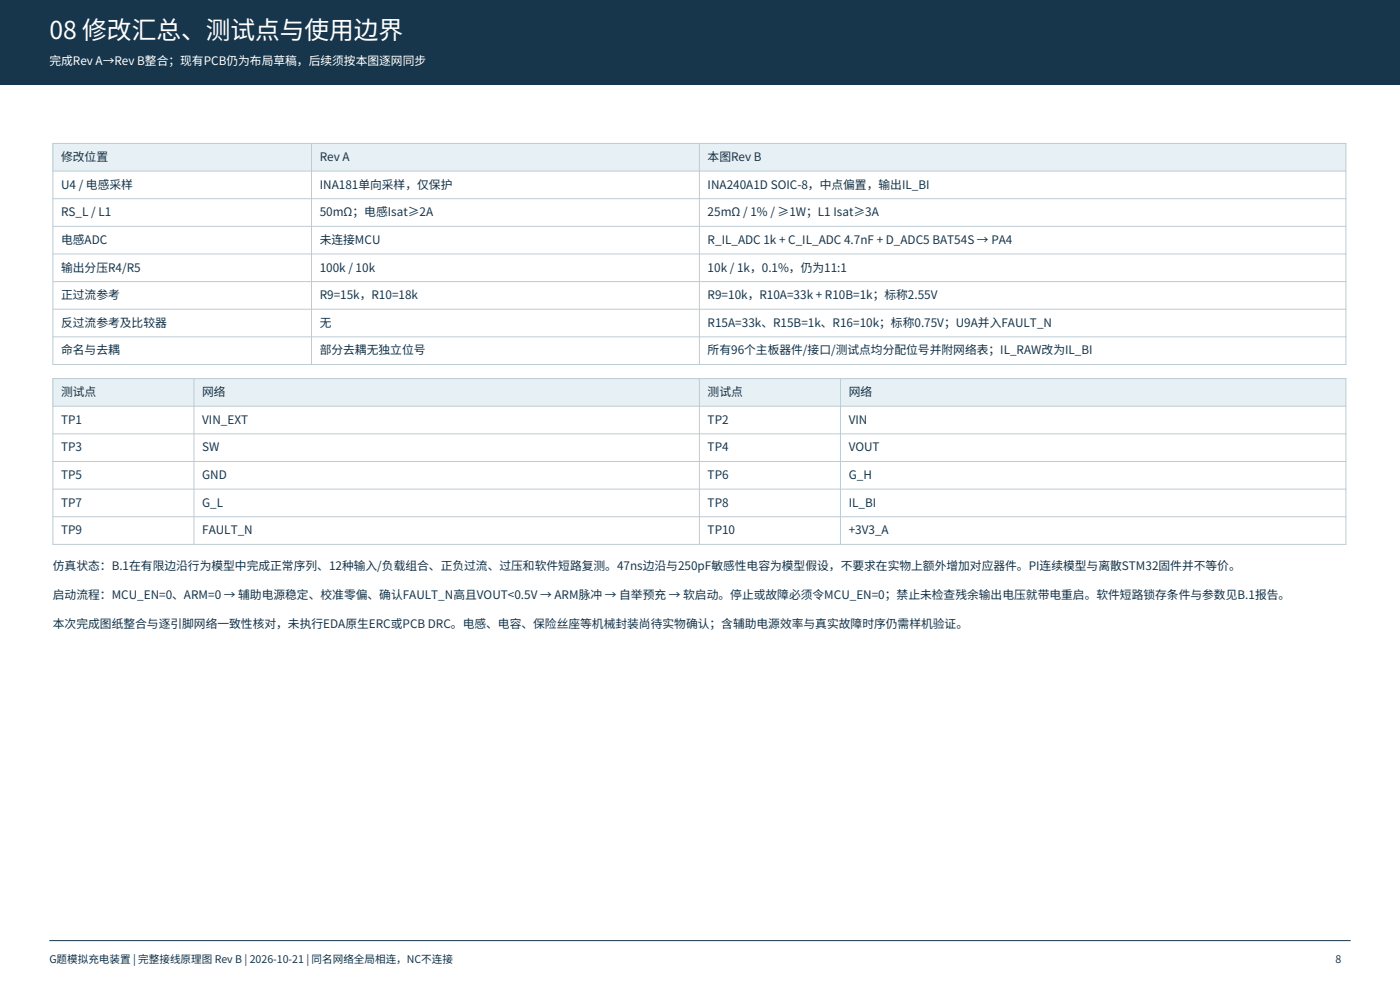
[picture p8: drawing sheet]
<svg xmlns="http://www.w3.org/2000/svg" width="420mm" height="297mm" viewBox="0 0 420 297" stroke-linecap="round" stroke-linejoin="round" font-family="sans-serif">
<defs><g id="words">
<text font-size="7.4" fill="#fff" x="14.8" y="11.6">08 修改汇总、测试点与使用边界</text>
<text font-size="3.5" fill="#fff" x="14.8" y="19.4">完成Rev A→Rev B整合；现有PCB仍为布局草稿，后续须按本图逐网同步</text>
<g font-size="3.5" fill="#17364b">
<text x="18.3" y="48.3">修改位置</text>
<text x="96" y="48.3">Rev A</text>
<text x="212.4" y="48.3">本图Rev B</text>
<text x="18.3" y="56.6">U4 / 电感采样</text>
<text x="96" y="56.6">INA181单向采样，仅保护</text>
<text x="212.4" y="56.6">INA240A1D SOIC-8，中点偏置，输出IL_BI</text>
<text x="18.3" y="64.9">RS_L / L1</text>
<text x="96" y="64.9">50mΩ；电感Isat≥2A</text>
<text x="212.4" y="64.9">25mΩ / 1% / ≥1W；L1 Isat≥3A</text>
<text x="18.3" y="73.2">电感ADC</text>
<text x="96" y="73.2">未连接MCU</text>
<text x="212.4" y="73.2">R_IL_ADC 1k + C_IL_ADC 4.7nF + D_ADC5 BAT54S → PA4</text>
<text x="18.3" y="81.5">输出分压R4/R5</text>
<text x="96" y="81.5">100k / 10k</text>
<text x="212.4" y="81.5">10k / 1k，0.1%，仍为11:1</text>
<text x="18.3" y="89.8">正过流参考</text>
<text x="96" y="89.8">R9=15k，R10=18k</text>
<text x="212.4" y="89.8">R9=10k，R10A=33k + R10B=1k；标称2.55V</text>
<text x="18.3" y="98.1">反过流参考及比较器</text>
<text x="96" y="98.1">无</text>
<text x="212.4" y="98.1">R15A=33k、R15B=1k、R16=10k；标称0.75V；U9A并入FAULT_N</text>
<text x="18.3" y="106.4">命名与去耦</text>
<text x="96" y="106.4">部分去耦无独立位号</text>
<text x="212.4" y="106.4">所有96个主板器件/接口/测试点均分配位号并附网络表；IL_RAW改为IL_BI</text>
<text x="18.3" y="118.9">测试点</text>
<text x="60.7" y="118.9">网络</text>
<text x="212.4" y="118.9">测试点</text>
<text x="254.7" y="118.9">网络</text>
<text x="18.3" y="127.2">TP1</text>
<text x="60.7" y="127.2">VIN_EXT</text>
<text x="212.4" y="127.2">TP2</text>
<text x="254.7" y="127.2">VIN</text>
<text x="18.3" y="135.5">TP3</text>
<text x="60.7" y="135.5">SW</text>
<text x="212.4" y="135.5">TP4</text>
<text x="254.7" y="135.5">VOUT</text>
<text x="18.3" y="143.8">TP5</text>
<text x="60.7" y="143.8">GND</text>
<text x="212.4" y="143.8">TP6</text>
<text x="254.7" y="143.8">G_H</text>
<text x="18.3" y="152">TP7</text>
<text x="60.7" y="152">G_L</text>
<text x="212.4" y="152">TP8</text>
<text x="254.7" y="152">IL_BI</text>
<text x="18.3" y="160.3">TP9</text>
<text x="60.7" y="160.3">FAULT_N</text>
<text x="212.4" y="160.3">TP10</text>
<text x="254.7" y="160.3">+3V3_A</text>
<text x="15.9" y="171.1">仿真状态：B.1在有限边沿行为模型中完成正常序列、12种输入/负载组合、正负过流、过压和软件短路复测。47ns边沿与250pF敏感性电容为模型假设，不要求在实物上额外增加对应器件。PI连续模型与离散STM32固件并不等价。</text>
<text x="15.9" y="179.7">启动流程：MCU_EN=0、ARM=0 → 辅助电源稳定、校准零偏、确认FAULT_N高且VOUT&lt;0.5V → ARM脉冲 → 自举预充 → 软启动。停止或故障必须令MCU_EN=0；禁止未检查残余输出电压就带电重启。软件短路锁存条件与参数见B.1报告。</text>
<text x="15.9" y="188.4">本次完成图纸整合与逐引脚网络一致性核对，未执行EDA原生ERC或PCB DRC。电感、电容、保险丝座等机械封装尚待实物确认；含辅助电源效率与真实故障时序仍需样机验证。</text>
</g>
<g font-size="3.2" fill="#17364b">
<text x="14.8" y="288.9">G题模拟充电装置 | 完整接线原理图 Rev B | 2026-10-21 | 同名网络全局相连，NC不连接</text>
<text x="400.8" y="288.9">8</text>
</g>
</g></defs>
<path d="M0 0h420.2v25.4h-420.2z" fill-rule="evenodd" fill="#17364b"/>
<path d="M14.8 282.2h390.5" fill="none" stroke="#17364b" stroke-width=".3"/>
<path d="M15.9 43h388v8.3h-388z" fill-rule="evenodd" fill="#e7f0f4"/>
<path d="M15.9 43h388v66.4h-388zM15.9 51.3h388M15.9 59.6h388M93.5 43v66.4M209.9 43v66.4M15.9 67.9h388M15.9 76.2h388M15.9 84.5h388M15.9 92.8h388M15.9 101.1h388" fill="none" stroke="#bdcbd3" stroke-width=".3"/>
<path d="M15.9 113.6h388v8.3h-388z" fill-rule="evenodd" fill="#e7f0f4"/>
<path d="M15.9 113.6h388v49.7h-388zM58.2 113.6v49.7M209.9 113.6v49.7M252.2 113.6v49.7M15.9 121.9h388M15.9 130.2h388M15.9 138.5h388M15.9 146.8h388M15.9 155h388" fill="none" stroke="#bdcbd3" stroke-width=".3"/>
<use href="#words"/>
</svg>
